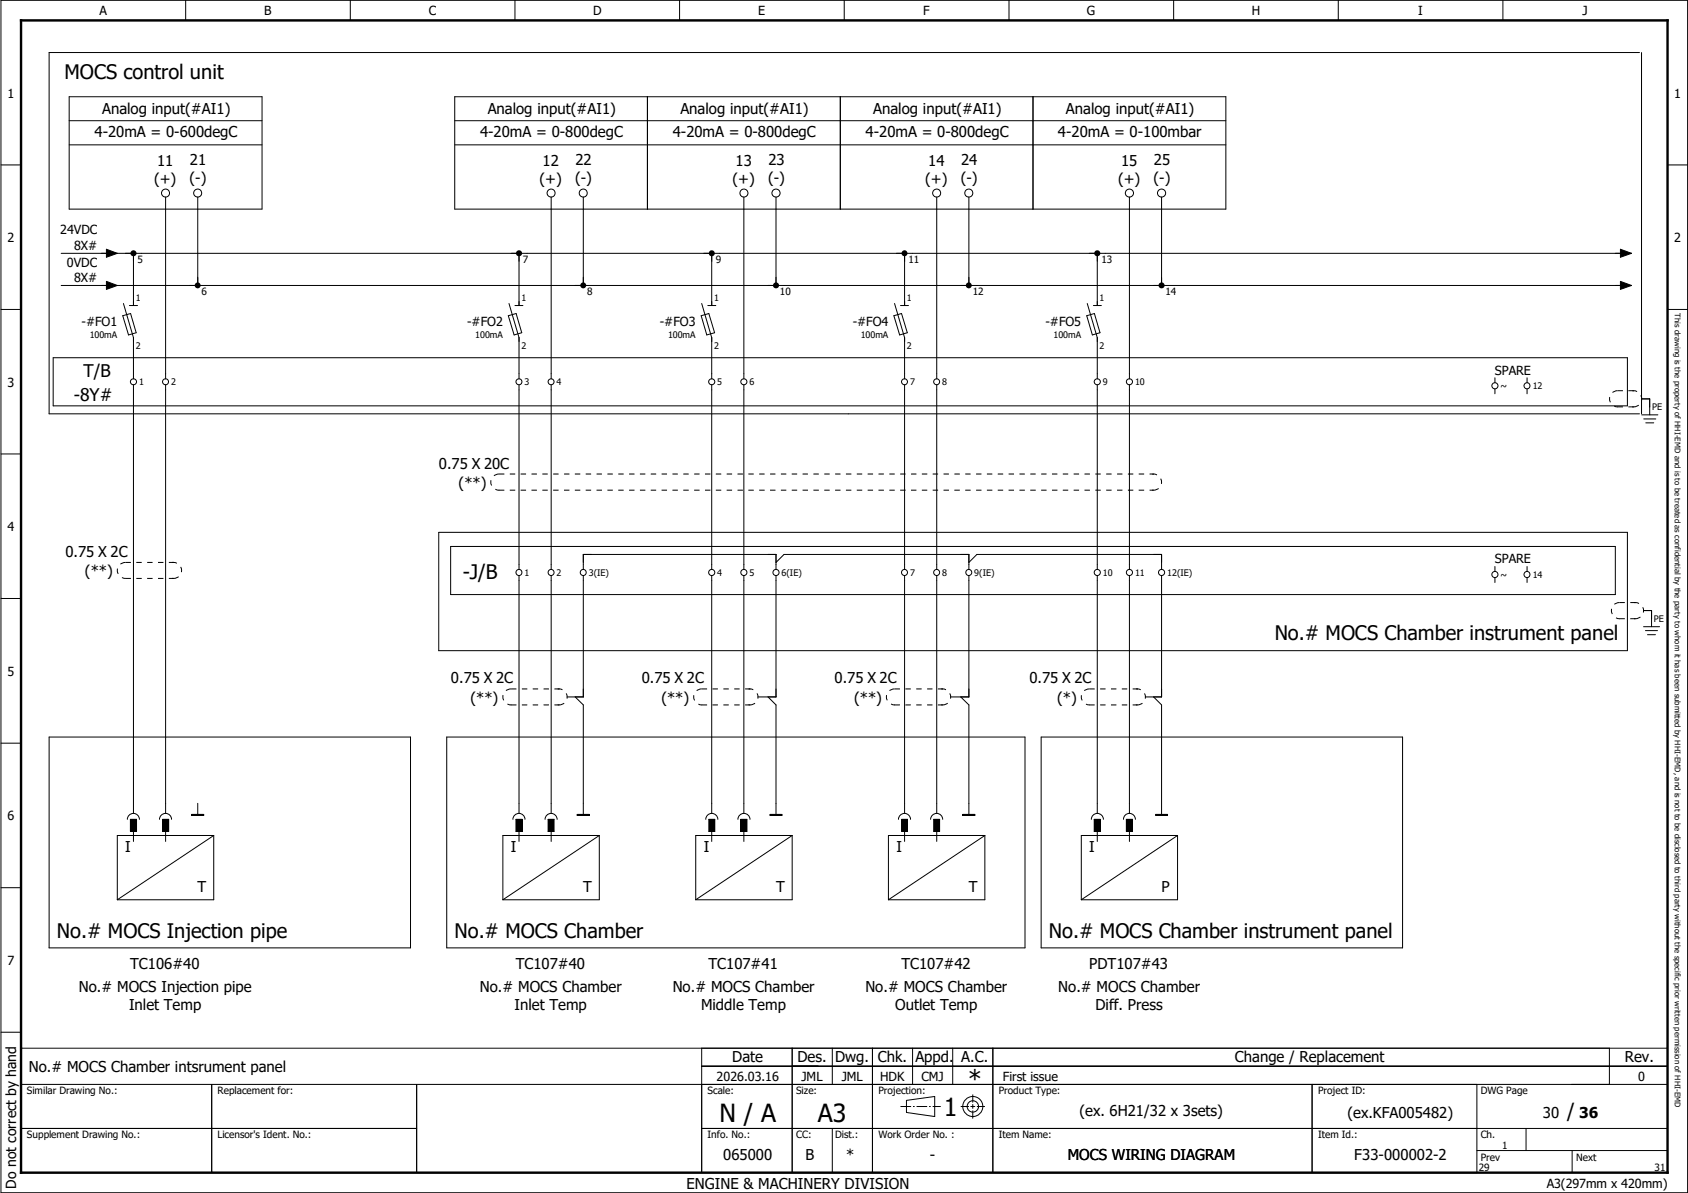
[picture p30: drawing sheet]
<svg xmlns="http://www.w3.org/2000/svg" width="420mm" height="297mm" viewBox="0 0 420 297" stroke-linecap="round" stroke-linejoin="round" font-family="sans-serif">
<defs><g id="words">
<g font-size="6.2">
<text x="240.9" y="270.9">*</text>
<text x="179.1" y="279.4">N / A</text>
<text x="203.6" y="279.4">A3</text>
<text x="234.9" y="278">1</text>
</g>
<g font-size="5">
<text x="16.1" y="19.6">MOCS control unit</text>
<text x="115.2" y="144.2">-J/B</text>
<text x="317.3" y="159.3">No.# MOCS Chamber instrument panel</text>
<text x="14.2" y="233.5">No.# MOCS Injection pipe</text>
<text x="113.1" y="233.5">No.# MOCS Chamber</text>
<text x="261.1" y="233.5">No.# MOCS Chamber instrument panel</text>
<text x="390.1" y="278.5">/</text>
</g>
<g font-size="4.3">
<text x="20.8" y="93.8">T/B</text>
<text x="18.4" y="99.7">-8Y#</text>
</g>
<g font-size="3.7">
<text x="25.4" y="28.4">Analog input(#AI1)</text>
<text x="121.4" y="28.4">Analog input(#AI1)</text>
<text x="169.4" y="28.4">Analog input(#AI1)</text>
<text x="217.4" y="28.4">Analog input(#AI1)</text>
<text x="265.3" y="28.4">Analog input(#AI1)</text>
<text x="23.5" y="34.2">4-20mA = 0-600degC</text>
<text x="119.5" y="34.2">4-20mA = 0-800degC</text>
<text x="167.5" y="34.2">4-20mA = 0-800degC</text>
<text x="215.5" y="34.2">4-20mA = 0-800degC</text>
<text x="263.3" y="34.2">4-20mA = 0-100mbar</text>
<text x="39.1" y="41.2">11</text>
<text x="47.3" y="41.2">21</text>
<text x="135.1" y="41.2">12</text>
<text x="143.2" y="41.2">22</text>
<text x="183.1" y="41.2">13</text>
<text x="191.3" y="41.2">23</text>
<text x="231" y="41.2">14</text>
<text x="239.2" y="41.2">24</text>
<text x="279" y="41.2">15</text>
<text x="287.2" y="41.2">25</text>
<text x="38.3" y="45.8">(+)</text>
<text x="47.2" y="45.7">(-)</text>
<text x="134.3" y="45.8">(+)</text>
<text x="143.2" y="45.7">(-)</text>
<text x="182.3" y="45.8">(+)</text>
<text x="191.2" y="45.7">(-)</text>
<text x="230.3" y="45.8">(+)</text>
<text x="239.1" y="45.7">(-)</text>
<text x="278.3" y="45.8">(+)</text>
<text x="287.1" y="45.7">(-)</text>
<text x="109.3" y="116.7">0.75 X 20C</text>
<text x="114.2" y="121.4">(**)</text>
<text x="16.3" y="138.7">0.75 X 2C</text>
<text x="21.2" y="143.4">(**)</text>
<text x="112.3" y="170.2">0.75 X 2C</text>
<text x="159.8" y="170.2">0.75 X 2C</text>
<text x="207.7" y="170.2">0.75 X 2C</text>
<text x="256.2" y="170.2">0.75 X 2C</text>
<text x="117.1" y="174.9">(**)</text>
<text x="164.6" y="174.9">(**)</text>
<text x="212.6" y="174.9">(**)</text>
<text x="263.1" y="174.9">(*)</text>
<text x="31.2" y="212.2">I</text>
<text x="127.2" y="212.2">I</text>
<text x="175.2" y="212.2">I</text>
<text x="223.1" y="212.2">I</text>
<text x="271.1" y="212.2">I</text>
<text x="49.2" y="222.2">T</text>
<text x="145.1" y="222.2">T</text>
<text x="193.2" y="222.2">T</text>
<text x="241.1" y="222.2">T</text>
<text x="289.1" y="222.2">P</text>
<text x="32.4" y="241.4">TC106#40</text>
<text x="128.4" y="241.4">TC107#40</text>
<text x="176.3" y="241.4">TC107#41</text>
<text x="224.4" y="241.4">TC107#42</text>
<text x="271.1" y="241.4">PDT107#43</text>
<text x="19.6" y="246.9">No.# MOCS Injection pipe</text>
<text x="32.1" y="251.4">Inlet Temp</text>
<text x="119.5" y="246.9">No.# MOCS Chamber</text>
<text x="128.1" y="251.4">Inlet Temp</text>
<text x="167.5" y="246.9">No.# MOCS Chamber</text>
<text x="174.5" y="251.4">Middle Temp</text>
<text x="215.4" y="246.9">No.# MOCS Chamber</text>
<text x="222.8" y="251.4">Outlet Temp</text>
<text x="263.4" y="246.9">No.# MOCS Chamber</text>
<text x="272.7" y="251.4">Diff. Press</text>
<text x="7.2" y="267">No.# MOCS Chamber intsrument panel</text>
<text x="182.3" y="264.5">Date</text>
<text x="198.5" y="264.5">Des. Dwg. Chk. Appd. A.C.</text>
<text x="307.4" y="264.5">Change / Replacement</text>
<text x="404.4" y="264.5">Rev.</text>
<text x="268.7" y="278">(ex. 6H21/32 x 3sets)</text>
<text x="335.4" y="278.5">(ex.KFA005482)</text>
<text x="384" y="278.5">30</text>
<text x="393.1" y="278.5">36</text>
<text x="180" y="288.9">065000</text>
<text x="200.5" y="288.9">B</text>
<text x="210.6" y="288.9">*</text>
<text x="231.5" y="288.9">-</text>
<text x="265.8" y="288.9">MOCS WIRING DIAGRAM</text>
<text x="337.1" y="288.9">F33-000002-2</text>
<text x="170.9" y="296">ENGINE &amp; MACHINERY DIVISION</text>
</g>
<text font-size="3.5" x="4" y="296" transform="rotate(-90 4 296)">Do not correct by hand</text>
<g font-size="3.1">
<text x="24.8" y="3.8">A</text>
<text x="65.8" y="3.8">B</text>
<text x="106.8" y="3.8">C</text>
<text x="147.6" y="3.8">D</text>
<text x="188.8" y="3.8">E</text>
<text x="229.8" y="3.8">F</text>
<text x="270.5" y="3.8">G</text>
<text x="311.6" y="3.8">H</text>
<text x="353" y="3.8">I</text>
<text x="393.9" y="3.8">J</text>
<text x="1.9" y="24.3">1</text>
<text x="416.7" y="24.3">1</text>
<text x="15" y="58.4">24VDC</text>
<text x="1.9" y="60.3">2</text>
<text x="18.4" y="62.1">8X#</text>
<text x="416.7" y="60.3">2</text>
<text x="16.7" y="66.4">0VDC</text>
<text x="18.4" y="70.1">8X#</text>
<text x="20.3" y="81.3">-#FO1</text>
<text x="116.3" y="81.3">-#FO2</text>
<text x="164.2" y="81.3">-#FO3</text>
<text x="212.2" y="81.3">-#FO4</text>
<text x="260.2" y="81.3">-#FO5</text>
<text x="372.1" y="93.3">SPARE</text>
<text x="1.9" y="96.3">3</text>
<text x="1.9" y="132.2">4</text>
<text x="372.1" y="140.3">SPARE</text>
<text x="1.9" y="168.2">5</text>
<text x="1.9" y="204.2">6</text>
<text x="1.9" y="240.2">7</text>
<text x="178.4" y="269.2">2026.03.16</text>
<text x="199.5" y="269.2">JML</text>
<text x="209.5" y="269.2">JML</text>
<text x="219.1" y="269.2">HDK</text>
<text x="229.4" y="269.2">CMJ</text>
<text x="249.6" y="269.2">First issue</text>
<text x="407.7" y="269.2">0</text>
<text x="385" y="295.7">A3(297mm x 420mm)</text>
</g>
<g font-size="2.5">
<text x="34.2" y="65.5">5</text>
<text x="130.2" y="65.5">7</text>
<text x="178.2" y="65.5">9</text>
<text x="226.1" y="65.5">11</text>
<text x="274.1" y="65.5">13</text>
<text x="50.2" y="73.5">6</text>
<text x="146.2" y="73.5">8</text>
<text x="194.1" y="73.5">10</text>
<text x="242.1" y="73.5">12</text>
<text x="290.1" y="73.5">14</text>
<text x="6.7" y="272.5">Similar Drawing No.:</text>
<text x="54.2" y="272.5">Replacement for:</text>
<text x="176.1" y="272.5">Scale:</text>
<text x="198.2" y="272.5">Size:</text>
<text x="218.6" y="272.5">Projection:</text>
<text x="248.6" y="272.5">Product Type:</text>
<text x="328.1" y="272.5">Project ID:</text>
<text x="368.6" y="272.5">DWG Page</text>
<text x="6.7" y="283.5">Supplement Drawing No.:</text>
<text x="54.2" y="283.5">Licensor's Ident. No.:</text>
<text x="176.1" y="283.5">Info. No.:</text>
<text x="198.2" y="283.5">CC:</text>
<text x="207.9" y="283.5">Dist.:</text>
<text x="218.6" y="283.5">Work Order No. :</text>
<text x="248.6" y="283.5">Item Name:</text>
<text x="328.1" y="283.5">Item Id.:</text>
<text x="368.6" y="283.5">Ch.</text>
<text x="373.9" y="286">1</text>
<text x="368.1" y="291.5">29</text>
<text x="368.6" y="289">Prev</text>
<text x="392.3" y="289">Next</text>
<text x="411.9" y="291.5">31</text>
</g>
<g font-size="2.2">
<text x="33.8" y="75">1</text>
<text x="129.8" y="75">1</text>
<text x="177.7" y="75">1</text>
<text x="225.8" y="75">1</text>
<text x="273.7" y="75">1</text>
<text x="22.3" y="84.1">100mA</text>
<text x="33.8" y="86.9">2</text>
<text x="118.3" y="84.1">100mA</text>
<text x="129.8" y="86.9">2</text>
<text x="166.3" y="84.1">100mA</text>
<text x="177.7" y="86.9">2</text>
<text x="214.3" y="84.1">100mA</text>
<text x="225.8" y="86.9">2</text>
<text x="262.2" y="84.1">100mA</text>
<text x="273.7" y="86.9">2</text>
<text x="34.6" y="95.9">1</text>
<text x="42.6" y="95.9">2</text>
<text x="130.5" y="95.9">3</text>
<text x="138.5" y="95.9">4</text>
<text x="178.6" y="95.9">5</text>
<text x="186.6" y="95.9">6</text>
<text x="226.5" y="95.9">7</text>
<text x="234.5" y="95.9">8</text>
<text x="274.5" y="95.9">9</text>
<text x="282.5" y="95.9">10</text>
<text x="373.5" y="96.9">~</text>
<text x="381.5" y="96.9">12</text>
<text x="411.2" y="102.2">PE</text>
<text x="130.5" y="143.4">1</text>
<text x="138.5" y="143.4">2</text>
<text x="146.5" y="143.4">3(IE)</text>
<text x="178.6" y="143.4">4</text>
<text x="186.6" y="143.4">5</text>
<text x="194.6" y="143.4">6(IE)</text>
<text x="226.5" y="143.4">7</text>
<text x="234.5" y="143.4">8</text>
<text x="242.5" y="143.4">9(IE)</text>
<text x="274.5" y="143.4">10</text>
<text x="282.5" y="143.4">11</text>
<text x="290.5" y="143.4">12(IE)</text>
<text x="373.5" y="143.9">~</text>
<text x="381.5" y="143.9">14</text>
<text x="411.7" y="154.9">PE</text>
</g>
<text font-size="1.9" x="416.9" y="78" transform="rotate(90 416.9 78)">This drawing is the property of HHI-EMD and is to be treated as confidential by the party to whom it has been submitted by HHI-EMD, and is not to be disclosed to third party without the specific prior written permission of HHI-EMD</text>
</g></defs>
<path d="M297.3 0l-297.1 297.1M.2 226.9l99.2 70.1M.1 286.9l10.2 10.2" fill="none" stroke="#fff" stroke-width=".25"/>
<g fill="none" stroke="#000" stroke-width=".25">
<path d="M.2 .1h419.9v296.9h-419.9zM46.2 .1v5M87.2 .1v5M128.2 .1v5M169.2 .1v5M210.1 .1v5M251.2 .1v5M292.1 .1v5M333.1 .1v5M374.1 .1v5M408.1 13.1h-395.9v89.9h395.9M408.6 13.1v89.9"/>
<path d="M17.2 30.1h48M17.2 36.1h48M17.2 24.1h48v28h-48zM113.2 30.1h191.9M113.2 36.1h191.9M113.2 24.1h191.9v28h-191.9zM161.2 24.1v28M209.2 24.1v28M257.1 24.1v28M.2 41.1h5M41.2 49.1v45.2M49.2 49.1v22"/>
<path d="M137.2 49.1v45.2M145.2 49.1v22M185.2 49.1v45.2M193.2 49.1v22M233.2 49.1v45.2M241.2 49.1v22M281.1 49.1v45.2M289.1 49.1v22M415.1 41.1h5M.2 77h5M15.2 63.1h390.9M15.2 71.1h390.9"/>
<path d="M26.5 70.1l2.7 1-2.7 1zM26.5 62.1l2.7 1-2.7 1zM30.6 78.6l1.9-.5 1.4 4.7-1.9 .6zM30.7 75.6l2.5 8.5v10.2M32.2 76.1h2M33.2 63.1v13M126.5 78.6l2-.5 1.4 4.7-1.9 .6zM126.7 75.6l2.5 8.5v10.2M128.2 76.1h2M129.2 63.1v13M174.5 78.6l1.9-.5 1.5 4.7-2 .6zM174.7 75.6l2.5 8.5v10.2"/>
<path d="M176.2 76.1h2M177.2 63.1v13M222.5 78.6l1.9-.5 1.4 4.7-1.9 .6zM222.7 75.6l2.5 8.5v10.2M224.1 76.1h2M225.2 63.1v13M270.5 78.6l1.9-.5 1.4 4.7-1.9 .6zM270.6 75.6l2.5 8.5v10.2M272.1 76.1h2M273.1 63.1v13M403.3 70.1l2.8 1-2.8 1zM403.3 62.1l2.8 1-2.8 1z"/>
<path d="M415.1 77h5M13.2 89.1h391.9v11.9h-391.9zM33.2 95.8v106.7M41.2 95.8v106.7M129.2 95.8v46M137.2 95.8v46M177.2 95.8v46M185.2 95.8v46M225.2 95.8v46M233.2 95.8v46M273.1 95.8v46M281.1 95.8v46"/>
<path d="M372.1 94.1v1.2M372.1 96.8v1.2M380.1 94.1v1.2M380.1 96.8v1.2M408.6 99.3h2v4M.2 113h5M408.6 103.3h4.1M409.1 104.3h3M409.6 105.3h2M109.2 132.5h295.9v29.5h-295.9zM112.2 136.1h289.9v11.9h-289.9zM.2 149h5"/>
<path d="M129.2 143.3v59.2M137.2 143.3v59.2M145.2 141.8v-3.8h48v3.8M145.2 143.3v30.2h-4M177.2 143.3v59.2M185.2 143.3v59.2M193.2 143.3v30.2h-4.5M193.2 140l1.9-2h46.1v3.8M225.2 143.3v59.2M233.2 143.3v59.2M241.2 140l2-2h45.9v3.8M241.2 143.3v30.2h-4.6"/>
<path d="M273.1 143.3v59.2M281.1 143.3v59.2M289.1 143.3v30.2h-4M372.1 141.1v1.2M372.1 143.8v1.2M380.1 141.1v1.2M380.1 143.8v1.2M409.1 152h2v4M409.1 156h4M409.6 157h3M410.1 158h2M143.2 173.5l2 2v27.3"/>
<path d="M191.2 173.5l2 2v27.3M239.1 173.5l2.1 2v27.3M287.1 173.5l2 2v27.3M.2 185h5M12.2 183.5h90v52.5h-90zM111.2 183.5h143.9v52.5h-143.9zM259.2 183.5h89.9v52.5h-89.9zM31.7 204a1.5 1.5 0 0 1 1.5-1.5 1.5 1.5 0 0 1 1.5 1.5M32.5 204h1.5v3h-1.5zM33.2 207v2.5M39.7 204a1.5 1.5 0 0 1 1.5-1.5 1.5 1.5 0 0 1 1.5 1.5M40.5 204h1.5v3h-1.5z"/>
<path d="M41.2 207v2.5M47.7 202.8h3v.2h-3zM47.7 202.9h3M49.2 200v2.8M53.2 208v16h-24M53.2 208h-24v16M53.2 208l-24 16M127.7 204a1.5 1.5 0 0 1 1.5-1.5 1.5 1.5 0 0 1 1.5 1.5M128.4 204h1.6v3h-1.6zM129.2 207v2.5M135.7 204a1.5 1.5 0 0 1 1.5-1.5 1.5 1.5 0 0 1 1.5 1.5M136.4 204h1.5v3h-1.5z"/>
<path d="M137.2 207v2.5M143.7 202.8h3v.2h-3zM143.7 202.9h3M149.2 208v16h-24M149.2 208h-24v16M149.2 208l-24 16M175.7 204a1.5 1.5 0 0 1 1.5-1.5 1.5 1.5 0 0 1 1.5 1.5M176.4 204h1.5v3h-1.5zM177.2 207v2.5M183.7 204a1.5 1.5 0 0 1 1.5-1.5 1.5 1.5 0 0 1 1.5 1.5M184.4 204h1.5v3h-1.5zM185.2 207v2.5"/>
<path d="M191.7 202.8h2.9v.2h-2.9zM191.7 202.9h2.9M197.2 208v16h-24M197.2 208l-24 16M197.2 208h-24v16M223.6 204a1.5 1.5 0 0 1 1.5-1.5 1.5 1.5 0 0 1 1.5 1.5M224.4 204h1.5v3h-1.5zM225.2 207v2.5M231.6 204a1.5 1.5 0 0 1 1.5-1.5 1.5 1.5 0 0 1 1.5 1.5M232.4 204h1.5v3h-1.5zM233.2 207v2.5M239.6 202.8h3v.2h-3z"/>
<path d="M239.6 202.9h3M245.1 208v16h-24M245.1 208h-24v16M245.1 208l-24 16M271.6 204a1.5 1.5 0 0 1 1.5-1.5 1.5 1.5 0 0 1 1.5 1.5M272.4 204h1.5v3h-1.5zM273.1 207v2.5M279.6 204a1.48 1.48 0 0 1 1.5-1.5 1.48 1.48 0 0 1 1.5 1.5M280.4 204h1.5v3h-1.5zM281.1 207v2.5M287.6 202.8h3v.2h-3zM287.6 202.9h3"/>
<path d="M293.1 208v16h-24M293.1 208h-24v16M293.1 208l-24 16M.2 221h5M.2 257h5M5.2 261h409.9M52.7 270v22M103.7 270v22M174.7 261v31M174.7 265.5h240.4M197.2 261v31M207.2 261v9"/>
<path d="M217.2 261v31M225.6 274l7.1-1v5l-7.1-1zM227.1 261v9M237.1 261v9M241.6 275.5h1M242.1 275v1M247.1 261v31M326.6 270v22M367.6 270v22h-362.4v-22h409.9M400.6 261v9M5.2 281h98.5M174.7 281h240.4"/>
<path d="M207.2 281v11M367.6 286.5h47.5M379.8 281v5.5M391.3 286.5v5.5"/>
<circle cx="41.2" cy="48.1" r=".99"/>
<circle cx="49.2" cy="48.1" r=".99"/>
<circle cx="137.2" cy="48.1" r=".99"/>
<circle cx="145.2" cy="48.1" r=".99"/>
<circle cx="185.2" cy="48.1" r="1"/>
<circle cx="193.2" cy="48.1" r="1.01"/>
<circle cx="233.1" cy="48.1" r=".99"/>
<circle cx="241.1" cy="48.1" r="1"/>
<circle cx="281.1" cy="48.1" r="1.01"/>
<circle cx="289.1" cy="48.1" r="1.01"/>
<circle cx="33.2" cy="95.1" r=".75"/>
<circle cx="41.2" cy="95.1" r=".74"/>
<circle cx="129.2" cy="95.1" r=".74"/>
<circle cx="137.2" cy="95.1" r=".74"/>
<circle cx="177.2" cy="95.1" r=".75"/>
<circle cx="185.2" cy="95.1" r=".75"/>
<circle cx="225.1" cy="95.1" r=".74"/>
<circle cx="233.1" cy="95.1" r=".74"/>
<circle cx="273.1" cy="95.1" r=".75"/>
<circle cx="281.1" cy="95.1" r=".75"/>
<circle cx="372.1" cy="96.1" r=".76"/>
<circle cx="380.1" cy="96" r=".75"/>
<circle cx="129.2" cy="142.5" r=".75"/>
<circle cx="137.2" cy="142.5" r=".75"/>
<circle cx="145.2" cy="142.5" r=".75"/>
<circle cx="177.2" cy="142.5" r=".76"/>
<circle cx="185.2" cy="142.5" r=".76"/>
<circle cx="193.2" cy="142.5" r=".76"/>
<circle cx="225.1" cy="142.5" r=".75"/>
<circle cx="233.1" cy="142.5" r=".75"/>
<circle cx="241.1" cy="142.5" r=".75"/>
<circle cx="273.1" cy="142.5" r=".76"/>
<circle cx="281.1" cy="142.5" r=".76"/>
<circle cx="289.1" cy="142.5" r=".76"/>
<circle cx="372.1" cy="143" r=".76"/>
<circle cx="380.1" cy="143" r=".75"/>
<circle cx="242.1" cy="275.5" r="2.49"/>
<circle cx="242.2" cy="275.5" r="1.42"/>
</g>
<path d="M5.2 5.1h409.9v286.9h-409.9z" fill="none" stroke="#000" stroke-width=".6"/>
<path d="M224.1 275.5h10M239.1 275.5h2.1M242.1 276.5v2M242.1 272.5v2M243.2 275.5h1.9" fill="none" stroke="#000" stroke-width=".25" stroke-dasharray="2.6 .5 .4 .5" stroke-linecap="butt"/>
<g fill="#000">
<path d="M26.5 70.1l2.7 1-2.7 1zM26.5 62.1l2.7 1-2.7 1zM403.3 70.1l2.8 1-2.8 1zM403.3 62.1l2.8 1-2.8 1zM406.3 97.2l.5 .1-.5 .1zM406.6 97.2l.1 .3zM286.8 117.9l.5 .1-.5 .2zM287.1 117.9l.1 .3zM402.6 101.2h.1l-.1 .2zM406.3 101.2l.5 .1-.5 .1zM124.2 121.9l.1 .1-.1 .2zM286.8 121.9l.5 .1-.5 .2z"/>
<path d="M31.2 143.9l.1 .2h-.2zM42.8 143.9h.5v.2h-.5zM42.8 139.9l.5 .1-.5 .2zM43.1 140l.2-.1v.3zM403 153.9l.2 .2-.1 .1zM406.7 153.9l.5 .2-.5 .1zM406.7 149.9l.5 .1-.5 .2zM407 149.9h.2v.3zM127.1 175.4l.2 .2h-.2zM138.8 175.4l.5 .1-.5 .1zM138.8 171.4l.5 .1-.5 .2zM139.1 171.4h.1v.3z"/>
<path d="M174.6 175.4l.2 .1-.1 .1zM186.3 175.4l.5 .1-.5 .1zM186.3 171.4l.5 .1-.5 .2zM186.6 171.4h.1v.3zM222.6 175.4l.1 .2h-.1zM234.3 175.4l.5 .1-.5 .1zM234.3 171.4l.5 .1-.5 .2zM234.6 171.4h.1v.3zM271.1 175.4l.2 .1-.2 .1zM282.7 175.4l.5 .1-.5 .1zM282.7 171.4l.5 .1-.5 .2zM283 171.4h.2v.3z"/>
<path d="M234 275.4l.2 .1zM241 275.4l.2 .1zM242.1 278.3v.3zM242.1 274.3v.2zM245 275.4l.2 .1z"/>
</g>
<g fill="#000">
<path d="M32.7 62.5a.76 .76 0 0 1 .8-.1 .76 .76 0 0 1 .5 .7h-.8h.8a.75 .75 0 0 1-1.1 .7 .75 .75 0 0 1-.2-1.3z" fill-rule="evenodd"/>
<path d="M48.7 70.5a.73 .73 0 0 1 .8-.1 .73 .73 0 0 1 .4 .7h-.7h.7a.74 .74 0 0 1-1 .6 .74 .74 0 0 1-.2-1.2z" fill-rule="evenodd"/>
<path d="M128.7 62.5a.76 .76 0 0 1 .8-.1 .76 .76 0 0 1 .5 .7h-.8h.8a.75 .75 0 0 1-1.1 .7 .75 .75 0 0 1-.2-1.3z" fill-rule="evenodd"/>
<path d="M144.7 70.5a.73 .73 0 0 1 .8-.1 .73 .73 0 0 1 .4 .7h-.7h.7a.74 .74 0 0 1-1 .6 .74 .74 0 0 1-.2-1.2z" fill-rule="evenodd"/>
<path d="M176.6 62.5a.75 .75 0 0 1 .9-.1 .75 .75 0 0 1 .4 .7h-.7h.7a.75 .75 0 0 1-1 .7 .75 .75 0 0 1-.3-1.3z" fill-rule="evenodd"/>
<path d="M192.6 70.5a.76 .76 0 0 1 .8-.1 .76 .76 0 0 1 .5 .7h-.7h.7a.75 .75 0 0 1-1 .6 .75 .75 0 0 1-.3-1.2z" fill-rule="evenodd"/>
<path d="M224.6 62.5a.73 .73 0 0 1 .8-.1 .73 .73 0 0 1 .5 .7h-.7h.7a.74 .74 0 0 1-1 .6 .74 .74 0 0 1-.3-1.2z" fill-rule="evenodd"/>
<path d="M240.6 70.5a.73 .73 0 0 1 .8-.1 .73 .73 0 0 1 .5 .7h-.7h.7a.74 .74 0 0 1-1 .6 .74 .74 0 0 1-.3-1.2z" fill-rule="evenodd"/>
<path d="M272.6 62.5a.76 .76 0 0 1 .8-.1 .76 .76 0 0 1 .5 .7h-.8h.8a.75 .75 0 0 1-1.1 .7 .75 .75 0 0 1-.2-1.3z" fill-rule="evenodd"/>
<path d="M288.6 70.5a.76 .76 0 0 1 .8-.1 .76 .76 0 0 1 .5 .7h-.8h.8a.75 .75 0 0 1-1.1 .6 .75 .75 0 0 1-.2-1.2z" fill-rule="evenodd"/>
<path d="M32.5 204h1.5v3h-1.5z" fill-rule="evenodd"/>
<path d="M40.5 204h1.5v3h-1.5z" fill-rule="evenodd"/>
<path d="M128.4 204h1.6v3h-1.6z" fill-rule="evenodd"/>
<path d="M136.4 204h1.5v3h-1.5z" fill-rule="evenodd"/>
<path d="M176.4 204h1.5v3h-1.5z" fill-rule="evenodd"/>
<path d="M184.4 204h1.5v3h-1.5z" fill-rule="evenodd"/>
<path d="M224.4 204h1.5v3h-1.5z" fill-rule="evenodd"/>
<path d="M232.4 204h1.5v3h-1.5z" fill-rule="evenodd"/>
<path d="M272.4 204h1.5v3h-1.5z" fill-rule="evenodd"/>
<path d="M280.4 204h1.5v3h-1.5z" fill-rule="evenodd"/>
</g>
<g fill="none" stroke="#000" stroke-width=".25" stroke-dasharray="1.3 1.3" stroke-linecap="butt">
<path d="M402.6 97.3h4M402.6 97.3a2.01 2.01 0 0 0-2 2 2.01 2.01 0 0 0 2 2M124.2 118h162.9M124.2 118a2.01 2.01 0 0 0-2 2 2.01 2.01 0 0 0 2 2M402.6 101.3h4M406.6 101.3a2.01 2.01 0 0 0 2-2 2.01 2.01 0 0 0-2-2M124.2 122h162.9M287.1 122a2.01 2.01 0 0 0 2-2 2.01 2.01 0 0 0-2-2M31.2 144h12M31.2 140h12M31.2 140a1.99 1.99 0 0 0-2 2 1.99 1.99 0 0 0 2 2M43.2 144a1.99 1.99 0 0 0 2-2 1.99 1.99 0 0 0-2-2"/>
<path d="M403.1 154.1h4M403.1 150h4M403.1 150a2.01 2.01 0 0 0-2 2 2.01 2.01 0 0 0 2 2.1M407.1 154.1a2.01 2.01 0 0 0 2-2.1 2.01 2.01 0 0 0-2-2M127.2 175.5h12M127.2 171.5h12M127.2 171.5a1.99 1.99 0 0 0-2 2 1.99 1.99 0 0 0 2 2M139.2 175.5a1.99 1.99 0 0 0 2-2 1.99 1.99 0 0 0-2-2M174.7 175.5h12M174.7 171.5h12M174.7 171.5a1.99 1.99 0 0 0-2 2 1.99 1.99 0 0 0 2 2M186.7 175.5a1.99 1.99 0 0 0 2-2 1.99 1.99 0 0 0-2-2"/>
<path d="M222.7 175.5h11.9M222.7 171.5h11.9M222.7 171.5a1.99 1.99 0 0 0-2.1 2 1.99 1.99 0 0 0 2.1 2M234.6 175.5a1.99 1.99 0 0 0 2-2 1.99 1.99 0 0 0-2-2M271.1 175.5h12M271.1 171.5h12M271.1 171.5a1.99 1.99 0 0 0-2 2 1.99 1.99 0 0 0 2 2M283.1 175.5a1.99 1.99 0 0 0 2-2 1.99 1.99 0 0 0-2-2"/>
</g>
<use href="#words"/>
</svg>
